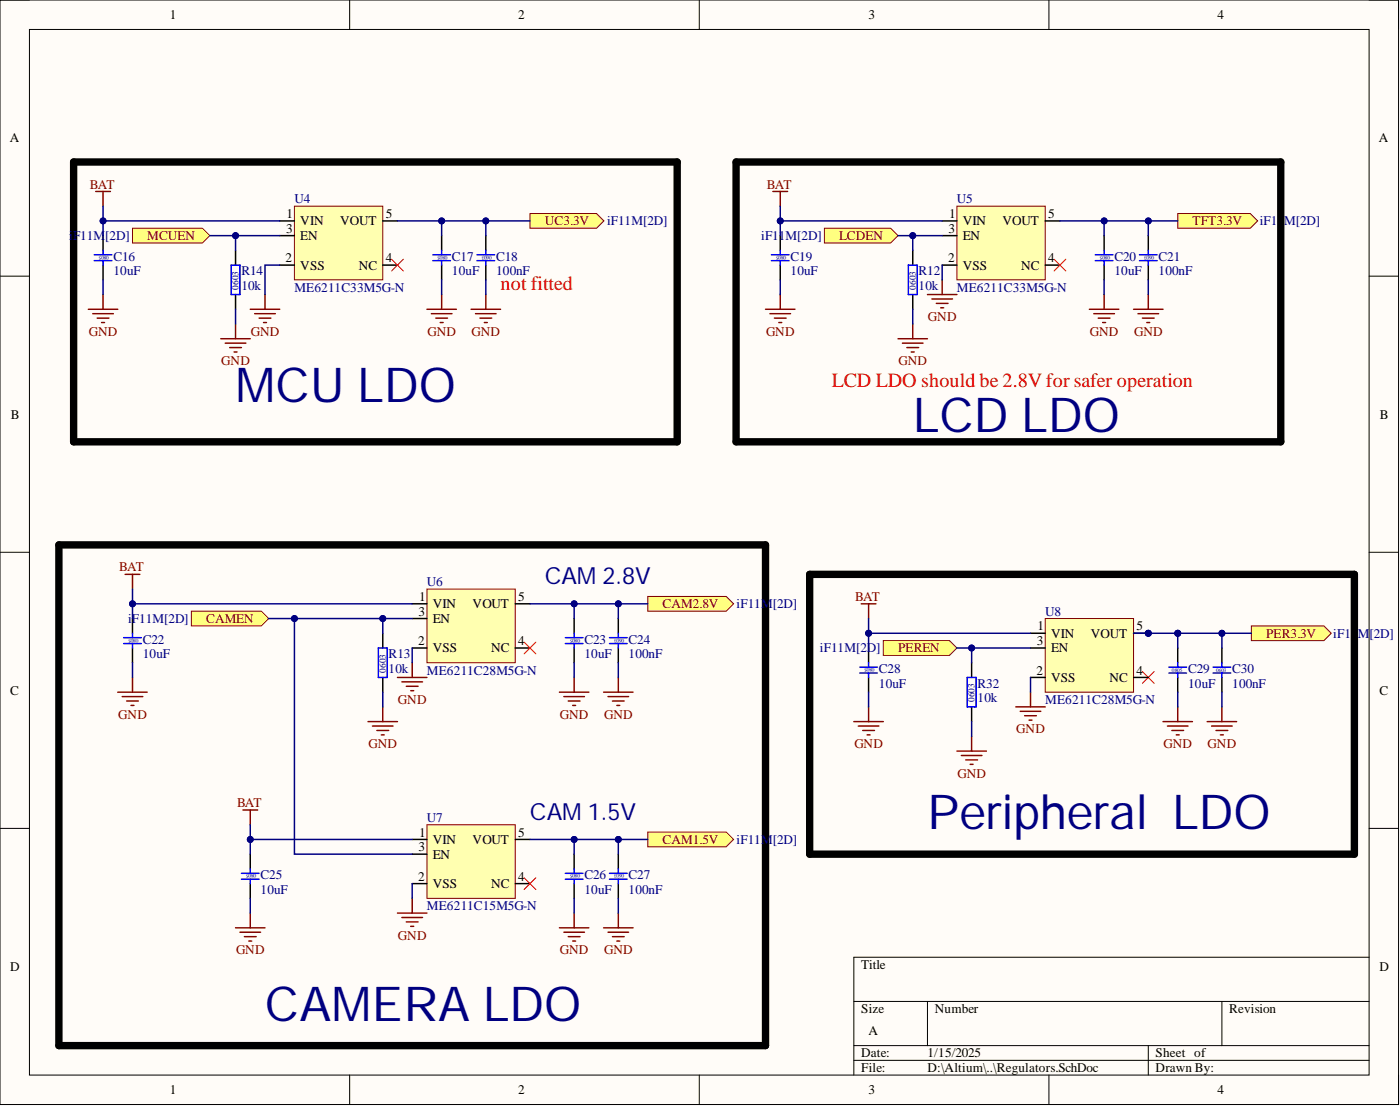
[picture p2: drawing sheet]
<svg xmlns="http://www.w3.org/2000/svg" width="241mm" height="190mm" viewBox="0 0 241 190" stroke-linecap="round" stroke-linejoin="round" font-family="sans-serif">
<defs><g id="words">
<g font-size="8.3" fill="#000080">
<text x="40.6" y="69.3">MCU LDO</text>
<text x="157.3" y="74.3">LCD LDO</text>
<text x="159.9" y="142.8">Peripheral LDO</text>
<text x="45.7" y="175.8">CAMERA LDO</text>
</g>
<g font-size="4.1" fill="#000080">
<text x="93.9" y="100.6">CAM 2.8V</text>
<text x="91.3" y="141.2">CAM 1.5V</text>
</g>
<g font-size="3.5" fill="#f00">
<text x="86.3" y="50">not fitted</text>
<text x="143.4" y="66.7">LCD LDO should be 2.8V for safer operation</text>
</g>
<g font-size="2.3">
<text x="29.3" y="3.3">1</text>
<text x="89.3" y="3.3">2</text>
<text x="149.7" y="3.3">3</text>
<text x="209.8" y="3.3">4</text>
<text x="1.7" y="24.5">A</text>
<text x="237.7" y="24.5">A</text>
<text x="49.3" y="40.1">3</text>
<text x="49.4" y="37.5">1</text>
<text x="51.8" y="38.8">VIN</text>
<text x="51.8" y="41.3">EN</text>
<text x="58.6" y="38.8">VOUT</text>
<text x="66.5" y="37.5">5</text>
<text x="163.5" y="40.1">3</text>
<text x="163.6" y="37.5">1</text>
<text x="165.9" y="38.8">VIN</text>
<text x="165.9" y="41.3">EN</text>
<text x="172.8" y="38.8">VOUT</text>
<text x="180.7" y="37.5">5</text>
<text x="49.2" y="45.2">2</text>
<text x="51.8" y="46.4">VSS</text>
<text x="61.8" y="46.4">NC</text>
<text x="66.5" y="45.2">4</text>
<text x="163.4" y="45.2">2</text>
<text x="165.9" y="46.4">VSS</text>
<text x="176" y="46.4">NC</text>
<text x="180.7" y="45.2">4</text>
<text x="1.9" y="72.1">B</text>
<text x="237.8" y="72.1">B</text>
<text x="72.1" y="106">3</text>
<text x="72.2" y="103.5">1</text>
<text x="74.6" y="104.8">VIN</text>
<text x="74.6" y="107.3">EN</text>
<text x="81.4" y="104.8">VOUT</text>
<text x="89.3" y="103.5">5</text>
<text x="72.1" y="111.1">2</text>
<text x="74.6" y="112.4">VSS</text>
<text x="84.7" y="112.4">NC</text>
<text x="89.3" y="111.1">4</text>
<text x="178.7" y="111.1">3</text>
<text x="178.8" y="108.6">1</text>
<text x="181.2" y="109.8">VIN</text>
<text x="181.2" y="112.4">EN</text>
<text x="188" y="109.8">VOUT</text>
<text x="195.9" y="108.6">5</text>
<text x="1.8" y="119.6">C</text>
<text x="178.6" y="116.2">2</text>
<text x="181.2" y="117.4">VSS</text>
<text x="191.2" y="117.4">NC</text>
<text x="195.9" y="116.2">4</text>
<text x="237.8" y="119.6">C</text>
<text x="72.1" y="146.6">3</text>
<text x="72.2" y="144.1">1</text>
<text x="74.6" y="145.3">VIN</text>
<text x="74.6" y="147.9">EN</text>
<text x="81.4" y="145.3">VOUT</text>
<text x="89.3" y="144.1">5</text>
<text x="72.1" y="151.7">2</text>
<text x="74.6" y="153">VSS</text>
<text x="84.7" y="153">NC</text>
<text x="89.3" y="151.7">4</text>
<text x="1.8" y="167.2">D</text>
<text x="148.4" y="166.9">Title</text>
<text x="237.8" y="167.2">D</text>
<text x="148.4" y="174.5">Size</text>
<text x="149.7" y="178.3">A</text>
<text x="161.1" y="174.5">Number</text>
<text x="211.9" y="174.5">Revision</text>
<text x="148.4" y="182.1">Date:</text>
<text x="148.4" y="184.7">File:</text>
<text x="159.9" y="182.1">1/15/2025</text>
<text x="159.9" y="184.7">D:\Altium\..\Regulators.SchDoc</text>
<text x="199.2" y="182.1">Sheet of</text>
<text x="199.2" y="184.7">Drawn By:</text>
<text x="29.3" y="188.5">1</text>
<text x="89.3" y="188.5">2</text>
<text x="149.7" y="188.5">3</text>
<text x="209.8" y="188.5">4</text>
</g>
<g font-size="2.3" fill="#800000">
<text x="15.5" y="32.5">BAT</text>
<text x="132.2" y="32.5">BAT</text>
<text x="25.4" y="41.3">MCUEN</text>
<text x="93.9" y="38.8">UC3.3V</text>
<text x="144.6" y="41.3">LCDEN</text>
<text x="205.5" y="38.8">TFT3.3V</text>
<text x="15.3" y="57.8">GND</text>
<text x="43.2" y="57.8">GND</text>
<text x="73.7" y="57.8">GND</text>
<text x="81.3" y="57.8">GND</text>
<text x="132" y="57.8">GND</text>
<text x="159.9" y="55.3">GND</text>
<text x="187.9" y="57.8">GND</text>
<text x="195.5" y="57.8">GND</text>
<text x="38.1" y="62.9">GND</text>
<text x="154.9" y="62.9">GND</text>
<text x="20.6" y="98.4">BAT</text>
<text x="35.5" y="107.3">CAMEN</text>
<text x="114.2" y="104.8">CAM2.8V</text>
<text x="147.4" y="103.5">BAT</text>
<text x="154.8" y="112.4">PEREN</text>
<text x="218.2" y="109.8">PER3.3V</text>
<text x="20.4" y="123.8">GND</text>
<text x="68.6" y="121.3">GND</text>
<text x="96.5" y="123.8">GND</text>
<text x="104.1" y="123.8">GND</text>
<text x="63.5" y="128.9">GND</text>
<text x="147.3" y="128.9">GND</text>
<text x="175.2" y="126.3">GND</text>
<text x="200.5" y="128.9">GND</text>
<text x="208.1" y="128.9">GND</text>
<text x="165" y="133.9">GND</text>
<text x="40.9" y="139">BAT</text>
<text x="114.2" y="145.3">CAM1.5V</text>
<text x="68.6" y="161.8">GND</text>
<text x="40.7" y="164.4">GND</text>
<text x="96.5" y="164.4">GND</text>
<text x="104.1" y="164.4">GND</text>
</g>
<g font-size="2.3" fill="#000080">
<text x="50.7" y="35">U4</text>
<text x="164.9" y="35">U5</text>
<text x="11.9" y="41.3">iF11M[2D]</text>
<text x="104.6" y="38.8">iF11M[2D]</text>
<text x="131.2" y="41.3">iF11M[2D]</text>
<text x="217.1" y="38.8">iF11</text>
<text x="221.3" y="38.8">M[2D]</text>
<text x="19.5" y="44.9">C16</text>
<text x="19.5" y="47.4">10uF</text>
<text x="41.6" y="47.4">R14</text>
<text x="77.9" y="44.9">C17</text>
<text x="77.9" y="47.4">10uF</text>
<text x="85.5" y="44.9">C18</text>
<text x="85.5" y="47.4">100nF</text>
<text x="136.3" y="44.9">C19</text>
<text x="136.3" y="47.4">10uF</text>
<text x="158.3" y="47.4">R12</text>
<text x="192.1" y="44.9">C20</text>
<text x="192.1" y="47.4">10uF</text>
<text x="199.7" y="44.9">C21</text>
<text x="199.7" y="47.4">100nF</text>
<text x="41.6" y="50">10k</text>
<text x="50.7" y="50.2">ME6211C33M5G-N</text>
<text x="158.3" y="50">10k</text>
<text x="164.9" y="50.2">ME6211C33M5G-N</text>
<text x="73.6" y="101">U6</text>
<text x="22.1" y="107.3">iF11M[2D]</text>
<text x="127" y="104.8">iF11M[2D]</text>
<text x="180.2" y="106">U8</text>
<text x="24.6" y="110.9">C22</text>
<text x="24.6" y="113.4">10uF</text>
<text x="67" y="113.4">R13</text>
<text x="100.7" y="110.9">C23</text>
<text x="100.7" y="113.4">10uF</text>
<text x="108.3" y="110.9">C24</text>
<text x="108.3" y="113.4">100nF</text>
<text x="141.3" y="112.4">iF11M[2D]</text>
<text x="229.8" y="109.8">iF11</text>
<text x="234" y="109.8">M[2D]</text>
<text x="67" y="115.9">10k</text>
<text x="73.6" y="116.2">ME6211C28M5G-N</text>
<text x="151.5" y="115.9">C28</text>
<text x="151.5" y="118.5">10uF</text>
<text x="168.5" y="118.5">R32</text>
<text x="204.8" y="115.9">C29</text>
<text x="204.8" y="118.5">10uF</text>
<text x="212.4" y="115.9">C30</text>
<text x="212.4" y="118.5">100nF</text>
<text x="168.5" y="121">10k</text>
<text x="180.2" y="121.3">ME6211C28M5G-N</text>
<text x="73.6" y="141.5">U7</text>
<text x="127" y="145.3">iF11M[2D]</text>
<text x="44.9" y="151.4">C25</text>
<text x="44.9" y="154">10uF</text>
<text x="100.7" y="151.4">C26</text>
<text x="100.7" y="154">10uF</text>
<text x="108.3" y="151.4">C27</text>
<text x="108.3" y="154">100nF</text>
<text x="73.6" y="156.8">ME6211C15M5G-N</text>
</g>
<g font-size="1.6" fill="#000080">
<text x="41.1" y="49.9" transform="rotate(-90 41.1 49.9)">0603</text>
<text x="157.8" y="49.9" transform="rotate(-90 157.8 49.9)">0603</text>
<text x="66.5" y="115.8" transform="rotate(-90 66.5 115.8)">0603</text>
<text x="168" y="120.9" transform="rotate(-90 168 120.9)">0603</text>
</g>
<g font-size=".9" fill="#000080">
<text x="18.8" y="44.1" transform="rotate(-180 18.8 44.1)">0805</text>
<text x="77.1" y="44.1" transform="rotate(-180 77.1 44.1)">0805</text>
<text x="84.7" y="44.1" transform="rotate(-180 84.7 44.1)">0603</text>
<text x="135.5" y="44.1" transform="rotate(-180 135.5 44.1)">0805</text>
<text x="191.3" y="44.1" transform="rotate(-180 191.3 44.1)">0805</text>
<text x="198.9" y="44.1" transform="rotate(-180 198.9 44.1)">0603</text>
<text x="23.9" y="110" transform="rotate(-180 23.9 110)">0805</text>
<text x="100" y="110" transform="rotate(-180 100 110)">0805</text>
<text x="107.6" y="110" transform="rotate(-180 107.6 110)">0603</text>
<text x="150.7" y="115.1" transform="rotate(-180 150.7 115.1)">0805</text>
<text x="202" y="115.8">0805</text>
<text x="209.6" y="115.8">0603</text>
<text x="44.2" y="150.6" transform="rotate(-180 44.2 150.6)">0805</text>
<text x="100" y="150.6" transform="rotate(-180 100 150.6)">0805</text>
<text x="107.6" y="150.6" transform="rotate(-180 107.6 150.6)">0603</text>
</g>
</g></defs>
<path d="M0 0h241.1v190.2h-241.1z" fill-rule="evenodd" fill="#fffcf8"/>
<path d="M0 0h241.1v190.2h-241.1z" fill="none" stroke="#000" stroke-width=".17"/>
<path d="M5.1 5.1h230.9v180.1h-230.9z" fill-rule="evenodd" fill="#fffcf8"/>
<g fill="none" stroke="#000" stroke-width=".17">
<path d="M0 0h5.1M5.1 5.1h230.9v180.1h-230.9zM60.3 0v5.1M120.5 0v5.1M180.8 0v5.1M236 0h5.1v5.1M0 47.6h5.1M236 47.6h5.1M0 95.1h5.1M236 95.1h5.1M0 142.7h5.1M236 142.7h5.1"/>
<path d="M147.2 172.5h88.8M159.9 172.5v7.6M210.6 172.5v7.6M236 164.9h-88.8v20.3M60.3 185.2v5M120.5 185.2v5M147.2 180.1h88.8M147.2 182.6h88.8M180.8 185.2v5M197.9 180.1v5.1M241.1 185.2v5"/>
</g>
<path d="M50.7 35.5h15.3v12.7h-15.3z" fill-rule="evenodd" fill="#ffffb0"/>
<path d="M50.7 35.5h15.3v12.7h-15.3z" fill="none" stroke="#800000" stroke-width=".17"/>
<path d="M48.2 38.1h2.5M66 38.1h2.5M17.8 40.6v2.5M17.8 45.7v2.5M48.2 45.7h2.5M48.2 40.6h2.5M66 45.7h2.5M76.1 40.6v2.5M76.1 45.7v2.5M83.7 40.6v2.5M83.7 45.7v2.5" fill="none" stroke="#000" stroke-width=".25"/>
<g fill="none" stroke="#800000" stroke-width=".25">
<path d="M15.2 53.3h5.1M16 54h3.5M16.7 54.8h2.1M17.5 55.6h.5M17.8 50.7v2.6M43.1 53.3h5.1M43.9 54h3.5M44.7 54.8h2M45.4 55.6h.5M45.7 50.7v2.6M73.6 53.3h5.1M74.3 54h3.6"/>
<path d="M75.1 54.8h2M75.9 55.6h.5M76.1 50.7v2.6M81.2 53.3h5.1M82 54h3.5M82.7 54.8h2M83.5 55.6h.5M83.7 50.7v2.6"/>
</g>
<path d="M67.5 44.6l2 2.1M69.5 44.6l-2 2.1" fill="none" stroke="#f00" stroke-width=".17"/>
<path d="M16.2 44.9h3.1M16.2 43.9h3.1M17.8 43.1v.8M17.8 44.9v.8M74.6 44.9h3M74.6 43.9h3M76.1 43.1v.8M76.1 44.9v.8M82.2 44.9h3.1M82.2 43.9h3.1M83.7 43.1v.8M83.7 44.9v.8" fill="none" stroke="#00f" stroke-width=".25"/>
<path d="M91.3 36.8h11.5l1.3 1.3-1.3 1.2h-11.5z" fill-rule="evenodd" fill="#ffff80"/>
<path d="M91.3 36.8h11.5l1.3 1.3-1.3 1.2h-11.5z" fill="none" stroke="#800000" stroke-width=".17"/>
<path d="M12.7 27.9h104v48.2h-104z" fill="none" stroke="#000" stroke-width="1.3"/>
<g fill="none" stroke="#800000" stroke-width=".25">
<path d="M177.6 119.2v2.6M147.2 124.3h5M147.9 125.1h3.6M148.7 125.8h2M149.5 126.6h.5M149.7 121.8v2.5M175.1 121.8h5.1M175.8 122.5h3.6M176.6 123.3h2M177.4 124h.5M200.5 124.3h5M201.2 125.1h3.6"/>
<path d="M202 125.8h2M202.7 126.6h.5M203 121.8v2.5M208.1 124.3h5M208.8 125.1h3.6M209.6 125.8h2M210.3 126.6h.6M210.6 121.8v2.5"/>
</g>
<path d="M196.9 115.7l2 2M198.9 115.7l-2 2" fill="none" stroke="#f00" stroke-width=".17"/>
<path d="M149.7 111.6v2.5M149.7 116.7v2.5" fill="none" stroke="#000" stroke-width=".25"/>
<path d="M148.2 115.9h3M148.2 114.9h3M149.7 114.1v.8M149.7 115.9v.8" fill="none" stroke="#00f" stroke-width=".25"/>
<path d="M215.7 107.8h12.5l1.3 1.3-1.3 1.2h-12.5z" fill-rule="evenodd" fill="#ffff80"/>
<path d="M215.7 107.8h12.5l1.3 1.3-1.3 1.2h-12.5z" fill="none" stroke="#800000" stroke-width=".17"/>
<path d="M139.6 98.9h93.8v48.2h-93.8z" fill="none" stroke="#000" stroke-width="1.3"/>
<path d="M164.9 35.5h15.3v12.7h-15.3z" fill-rule="evenodd" fill="#ffffb0"/>
<path d="M164.9 35.5h15.3v12.7h-15.3z" fill="none" stroke="#800000" stroke-width=".17"/>
<path d="M162.4 38.1h2.5M180.2 38.1h2.5M134.5 40.6v2.5M134.5 45.7v2.5M162.4 45.7h2.5M162.4 40.6h2.5M180.2 45.7h2.5M190.3 40.6v2.5M190.3 45.7v2.5M197.9 40.6v2.5M197.9 45.7v2.5" fill="none" stroke="#000" stroke-width=".25"/>
<g fill="none" stroke="#800000" stroke-width=".25">
<path d="M131.9 53.3h5.1M132.7 54h3.6M133.5 54.8h2M134.2 55.6h.5M134.5 50.7v2.6M159.9 50.7h5M160.6 51.5h3.6M161.4 52.3h2M162.1 53h.5M162.4 48.2v2.5M187.8 53.3h5M188.5 54h3.6"/>
<path d="M189.3 54.8h2M190 55.6h.6M190.3 50.7v2.6M195.4 53.3h5.1M196.1 54h3.6M196.9 54.8h2M197.7 55.6h.5M197.9 50.7v2.6"/>
</g>
<path d="M181.7 44.6l2 2.1M183.7 44.6l-2 2.1" fill="none" stroke="#f00" stroke-width=".17"/>
<path d="M133 44.9h3M133 43.9h3M134.5 43.1v.8M134.5 44.9v.8M188.8 44.9h3M188.8 43.9h3M190.3 43.1v.8M190.3 44.9v.8M196.4 44.9h3M196.4 43.9h3M197.9 43.1v.8M197.9 44.9v.8" fill="none" stroke="#00f" stroke-width=".25"/>
<path d="M203 36.8h12.5l1.3 1.3-1.3 1.2h-12.5z" fill-rule="evenodd" fill="#ffff80"/>
<path d="M203 36.8h12.5l1.3 1.3-1.3 1.2h-12.5z" fill="none" stroke="#800000" stroke-width=".17"/>
<path d="M126.9 27.9h93.9v48.2h-93.9z" fill="none" stroke="#000" stroke-width="1.3"/>
<path d="M157.3 43.1v2.6M157.3 50.7v2.6" fill="none" stroke="#000" stroke-width=".25"/>
<path d="M156.6 45.7h1.5v5h-1.5z" fill="none" stroke="#00f" stroke-width=".25"/>
<path d="M154.8 58.3h5.1M155.5 59.1h3.6M156.3 59.9h2M157.3 55.8v2.5M157.1 60.6h.5" fill="none" stroke="#800000" stroke-width=".25"/>
<path d="M142.1 39.3h11.4l1.3 1.3-1.3 1.3h-11.4z" fill-rule="evenodd" fill="#ffff80"/>
<path d="M142.1 39.3h11.4l1.3 1.3-1.3 1.3h-11.4z" fill="none" stroke="#800000" stroke-width=".17"/>
<path d="M73.6 101.5h15.2v12.6h-15.2z" fill-rule="evenodd" fill="#ffffb0"/>
<path d="M73.6 101.5h15.2v12.6h-15.2z" fill="none" stroke="#800000" stroke-width=".17"/>
<g fill="none" stroke="#000" stroke-width=".25">
<path d="M22.8 106.5v2.6M22.8 111.6v2.5M66 109.1v2.5M66 116.7v2.5M71 104h2.6M71 111.6h2.6M71 106.5h2.6M88.8 104h2.5M88.8 111.6h2.5M99 106.5v2.6M99 111.6v2.5M106.6 106.5v2.6"/>
<path d="M106.6 111.6v2.5"/>
</g>
<g fill="none" stroke="#800000" stroke-width=".25">
<path d="M20.3 119.2h5.1M21.1 120h3.5M22.8 116.7v2.5M68.5 116.7h5.1M69.3 117.4h3.5M70 118.2h2.1M70.8 119h.5M71 114.1v2.6M96.4 119.2h5.1M97.2 120h3.5M99 116.7v2.5M104 119.2h5.1"/>
<path d="M104.8 120h3.5M106.6 116.7v2.5M21.8 120.7h2.1M22.6 121.5h.5M63.4 124.3h5.1M64.2 125.1h3.5M65 125.8h2M65.7 126.6h.5M66 121.8v2.5M97.9 120.7h2.1M98.7 121.5h.5M105.6 120.7h2"/>
<path d="M106.3 121.5h.5"/>
</g>
<path d="M90.3 110.6l2.1 2M92.4 110.6l-2.1 2" fill="none" stroke="#f00" stroke-width=".17"/>
<g fill="none" stroke="#00f" stroke-width=".25">
<path d="M21.3 110.9h3.1M21.3 109.8h3.1M22.8 109.1v.7M22.8 110.9v.7M65.2 111.6h1.5v5.1h-1.5zM97.4 110.9h3.1M97.4 109.8h3.1M99 109.1v.7M99 110.9v.7M105 110.9h3.1M105 109.8h3.1M106.6 109.1v.7"/>
<path d="M106.6 110.9v.7"/>
</g>
<path d="M10.1 93.9h121.8v86.2h-121.8z" fill="none" stroke="#000" stroke-width="1.3"/>
<path d="M33 105.3h12l1.3 1.2-1.3 1.3h-12z" fill-rule="evenodd" fill="#ffff80"/>
<path d="M33 105.3h12l1.3 1.2-1.3 1.3h-12z" fill="none" stroke="#800000" stroke-width=".17"/>
<path d="M73.6 142.1h15.2v12.6h-15.2z" fill-rule="evenodd" fill="#ffffb0"/>
<path d="M73.6 142.1h15.2v12.6h-15.2z" fill="none" stroke="#800000" stroke-width=".17"/>
<path d="M43.1 147.1v2.6M43.1 152.2v2.5M71 144.6h2.6M71 152.2h2.6M71 147.1h2.6M88.8 144.6h2.5M88.8 152.2h2.5M99 147.1v2.6M99 152.2v2.5M106.6 147.1v2.6M106.6 152.2v2.5" fill="none" stroke="#000" stroke-width=".25"/>
<g fill="none" stroke="#800000" stroke-width=".25">
<path d="M40.6 159.8h5.1M43.1 157.3v2.5M68.5 157.3h5.1M69.3 158h3.5M70 158.8h2.1M70.8 159.6h.5M71 154.7v2.6M96.4 159.8h5.1M99 157.3v2.5M104 159.8h5.1M106.6 157.3v2.5M41.4 160.6h3.5"/>
<path d="M42.1 161.3h2.1M42.9 162.1h.5M97.2 160.6h3.5M97.9 161.3h2.1M98.7 162.1h.5M104.8 160.6h3.5M105.6 161.3h2M106.3 162.1h.5"/>
</g>
<path d="M90.3 151.2l2.1 2M92.4 151.2l-2.1 2" fill="none" stroke="#f00" stroke-width=".17"/>
<path d="M41.6 151.4h3.1M41.6 150.4h3.1M43.1 149.7v.7M43.1 151.4v.8M97.4 151.4h3.1M97.4 150.4h3.1M99 149.7v.7M99 151.4v.8M105 151.4h3.1M105 150.4h3.1M106.6 149.7v.7M106.6 151.4v.8" fill="none" stroke="#00f" stroke-width=".25"/>
<path d="M111.6 102.7h13.6l1.2 1.3-1.2 1.3h-13.6z" fill-rule="evenodd" fill="#ffff80"/>
<path d="M111.6 102.7h13.6l1.2 1.3-1.2 1.3h-13.6z" fill="none" stroke="#800000" stroke-width=".17"/>
<path d="M111.6 143.3h13.6l1.2 1.3-1.2 1.3h-13.6z" fill-rule="evenodd" fill="#ffff80"/>
<path d="M111.6 143.3h13.6l1.2 1.3-1.2 1.3h-13.6z" fill="none" stroke="#800000" stroke-width=".17"/>
<path d="M203 111.6v2.5M203 116.7v2.5M210.6 111.6v2.5M210.6 116.7v2.5" fill="none" stroke="#000" stroke-width=".25"/>
<path d="M201.5 114.9h3M201.5 115.9h3M203 114.1v.8M203 115.9v.8M209.1 114.9h3M209.1 115.9h3M210.6 114.1v.8M210.6 115.9v.8" fill="none" stroke="#00f" stroke-width=".25"/>
<path d="M152.2 110.3h11.5l1.2 1.3-1.2 1.3h-11.5z" fill-rule="evenodd" fill="#ffff80"/>
<path d="M152.2 110.3h11.5l1.2 1.3-1.2 1.3h-11.5z" fill="none" stroke="#800000" stroke-width=".17"/>
<path d="M167.5 114.1v2.6M167.5 121.8v2.5" fill="none" stroke="#000" stroke-width=".25"/>
<path d="M166.7 116.7h1.5v5.1h-1.5z" fill="none" stroke="#00f" stroke-width=".25"/>
<path d="M164.9 129.4h5.1M165.7 130.1h3.5M166.5 130.9h2M167.2 131.7h.5M167.5 126.8v2.6" fill="none" stroke="#800000" stroke-width=".25"/>
<circle cx="197.9" cy="109.1" r=".51" fill="#000080"/>
<circle cx="197.9" cy="109.1" r=".51" fill="none" stroke="#000080" stroke-width=".17"/>
<path d="M180.2 106.5h15.2v12.7h-15.2z" fill-rule="evenodd" fill="#ffffb0"/>
<path d="M180.2 106.5h15.2v12.7h-15.2z" fill="none" stroke="#800000" stroke-width=".17"/>
<path d="M177.6 109.1h2.6M177.6 116.7h2.6M177.6 111.6h2.6M195.4 109.1h2.5M195.4 116.7h2.5" fill="none" stroke="#000" stroke-width=".25"/>
<circle cx="197.9" cy="109.1" r=".51" fill="#000080"/>
<circle cx="197.9" cy="109.1" r=".51" fill="none" stroke="#000080" stroke-width=".17"/>
<path d="M16.5 33h2.5M17.8 33v2.5M133.2 33h2.5M134.5 33v2.5M21.6 98.9h2.5M22.8 98.9v2.6M148.4 104h2.6M149.7 104v2.5M41.9 139.5h2.5M43.1 139.5v2.6" fill="none" stroke="#800000" stroke-width=".25"/>
<path d="M22.8 39.3h12.1l1.3 1.3-1.3 1.3h-12.1z" fill-rule="evenodd" fill="#ffff80"/>
<path d="M22.8 39.3h12.1l1.3 1.3-1.3 1.3h-12.1z" fill="none" stroke="#800000" stroke-width=".17"/>
<path d="M40.6 43.1v2.6M40.6 50.7v2.6" fill="none" stroke="#000" stroke-width=".25"/>
<path d="M39.8 45.7h1.6v5h-1.6z" fill="none" stroke="#00f" stroke-width=".25"/>
<path d="M38.1 58.3h5M38.8 59.1h3.6M39.6 59.9h2M40.6 55.8v2.5M40.3 60.6h.6" fill="none" stroke="#800000" stroke-width=".25"/>
<path d="M76.1 38.1v2.5M48.2 45.7h-2.5v5" fill="none" stroke="#000080" stroke-width=".25"/>
<circle cx="76.1" cy="38.1" r=".51" fill="#000080"/>
<circle cx="76.1" cy="38.1" r=".51" fill="none" stroke="#000080" stroke-width=".17"/>
<path d="M83.7 38.1v2.5" fill="none" stroke="#000080" stroke-width=".25"/>
<circle cx="83.7" cy="38.1" r=".51" fill="#000080"/>
<circle cx="83.7" cy="38.1" r=".51" fill="none" stroke="#000080" stroke-width=".17"/>
<path d="M17.8 48.2v2.5M76.1 48.2v2.5M83.7 48.2v2.5M177.6 116.7v2.5M203 109.1v2.5" fill="none" stroke="#000080" stroke-width=".25"/>
<circle cx="203" cy="109.1" r=".51" fill="#000080"/>
<circle cx="203" cy="109.1" r=".51" fill="none" stroke="#000080" stroke-width=".17"/>
<path d="M210.6 109.1v2.5" fill="none" stroke="#000080" stroke-width=".25"/>
<circle cx="210.6" cy="109.1" r=".51" fill="#000080"/>
<circle cx="210.6" cy="109.1" r=".51" fill="none" stroke="#000080" stroke-width=".17"/>
<path d="M134.5 38.1v2.5M162.4 45.7v2.5M149.7 119.2v2.6M203 119.2v2.6M210.6 119.2v2.6" fill="none" stroke="#000080" stroke-width=".25"/>
<circle cx="134.5" cy="38.1" r=".51" fill="#000080"/>
<circle cx="134.5" cy="38.1" r=".51" fill="none" stroke="#000080" stroke-width=".17"/>
<path d="M190.3 38.1v2.5" fill="none" stroke="#000080" stroke-width=".25"/>
<circle cx="190.3" cy="38.1" r=".51" fill="#000080"/>
<circle cx="190.3" cy="38.1" r=".51" fill="none" stroke="#000080" stroke-width=".17"/>
<path d="M197.9 38.1v2.5" fill="none" stroke="#000080" stroke-width=".25"/>
<circle cx="197.9" cy="38.1" r=".51" fill="#000080"/>
<circle cx="197.9" cy="38.1" r=".51" fill="none" stroke="#000080" stroke-width=".17"/>
<path d="M134.5 35.5v2.6h27.9M134.5 48.2v2.5M190.3 48.2v2.5M197.9 48.2v2.5" fill="none" stroke="#000080" stroke-width=".25"/>
<circle cx="134.5" cy="38.1" r=".51" fill="#000080"/>
<circle cx="134.5" cy="38.1" r=".51" fill="none" stroke="#000080" stroke-width=".17"/>
<path d="M182.7 38.1h20.3" fill="none" stroke="#000080" stroke-width=".25"/>
<circle cx="190.3" cy="38.1" r=".51" fill="#000080"/>
<circle cx="190.3" cy="38.1" r=".51" fill="none" stroke="#000080" stroke-width=".17"/>
<circle cx="197.9" cy="38.1" r=".51" fill="#000080"/>
<circle cx="197.9" cy="38.1" r=".51" fill="none" stroke="#000080" stroke-width=".17"/>
<path d="M154.8 40.6h7.6M157.3 53.3v2.5" fill="none" stroke="#000080" stroke-width=".25"/>
<circle cx="157.3" cy="40.6" r=".51" fill="#000080"/>
<circle cx="157.3" cy="40.6" r=".51" fill="none" stroke="#000080" stroke-width=".17"/>
<path d="M157.3 40.6v2.5" fill="none" stroke="#000080" stroke-width=".25"/>
<circle cx="157.3" cy="40.6" r=".51" fill="#000080"/>
<circle cx="157.3" cy="40.6" r=".51" fill="none" stroke="#000080" stroke-width=".17"/>
<path d="M71 111.6v2.5M99 104v2.5" fill="none" stroke="#000080" stroke-width=".25"/>
<circle cx="99" cy="104" r=".51" fill="#000080"/>
<circle cx="99" cy="104" r=".51" fill="none" stroke="#000080" stroke-width=".17"/>
<path d="M106.6 104v2.5" fill="none" stroke="#000080" stroke-width=".25"/>
<circle cx="106.6" cy="104" r=".51" fill="#000080"/>
<circle cx="106.6" cy="104" r=".51" fill="none" stroke="#000080" stroke-width=".17"/>
<path d="M22.8 114.1v2.6M66 106.5v2.6M66 119.2v2.6M99 114.1v2.6M106.6 114.1v2.6" fill="none" stroke="#000080" stroke-width=".25"/>
<circle cx="66" cy="106.5" r=".51" fill="#000080"/>
<circle cx="66" cy="106.5" r=".51" fill="none" stroke="#000080" stroke-width=".17"/>
<path d="M43.1 144.6v2.5M71 152.2v2.5" fill="none" stroke="#000080" stroke-width=".25"/>
<circle cx="43.1" cy="144.6" r=".51" fill="#000080"/>
<circle cx="43.1" cy="144.6" r=".51" fill="none" stroke="#000080" stroke-width=".17"/>
<path d="M99 144.6v2.5" fill="none" stroke="#000080" stroke-width=".25"/>
<circle cx="99" cy="144.6" r=".51" fill="#000080"/>
<circle cx="99" cy="144.6" r=".51" fill="none" stroke="#000080" stroke-width=".17"/>
<path d="M106.6 144.6v2.5" fill="none" stroke="#000080" stroke-width=".25"/>
<circle cx="106.6" cy="144.6" r=".51" fill="#000080"/>
<circle cx="106.6" cy="144.6" r=".51" fill="none" stroke="#000080" stroke-width=".17"/>
<path d="M43.1 142.1v2.5h27.9M43.1 154.7v2.6M99 154.7v2.6M106.6 154.7v2.6" fill="none" stroke="#000080" stroke-width=".25"/>
<circle cx="43.1" cy="144.6" r=".51" fill="#000080"/>
<circle cx="43.1" cy="144.6" r=".51" fill="none" stroke="#000080" stroke-width=".17"/>
<path d="M22.8 101.5v2.5" fill="none" stroke="#000080" stroke-width=".25"/>
<circle cx="22.8" cy="104" r=".51" fill="#000080"/>
<circle cx="22.8" cy="104" r=".51" fill="none" stroke="#000080" stroke-width=".17"/>
<path d="M71 104h-48.2v2.5" fill="none" stroke="#000080" stroke-width=".25"/>
<circle cx="22.8" cy="104" r=".51" fill="#000080"/>
<circle cx="22.8" cy="104" r=".51" fill="none" stroke="#000080" stroke-width=".17"/>
<path d="M50.7 106.5v40.6h20.3" fill="none" stroke="#000080" stroke-width=".25"/>
<circle cx="50.7" cy="106.5" r=".51" fill="#000080"/>
<circle cx="50.7" cy="106.5" r=".51" fill="none" stroke="#000080" stroke-width=".17"/>
<path d="M68.5 38.1h22.8" fill="none" stroke="#000080" stroke-width=".25"/>
<circle cx="76.1" cy="38.1" r=".51" fill="#000080"/>
<circle cx="76.1" cy="38.1" r=".51" fill="none" stroke="#000080" stroke-width=".17"/>
<circle cx="83.7" cy="38.1" r=".51" fill="#000080"/>
<circle cx="83.7" cy="38.1" r=".51" fill="none" stroke="#000080" stroke-width=".17"/>
<path d="M149.7 106.5v2.6h27.9M167.5 124.3v2.5" fill="none" stroke="#000080" stroke-width=".25"/>
<circle cx="149.7" cy="109.1" r=".51" fill="#000080"/>
<circle cx="149.7" cy="109.1" r=".51" fill="none" stroke="#000080" stroke-width=".17"/>
<path d="M167.5 111.6v2.5" fill="none" stroke="#000080" stroke-width=".25"/>
<circle cx="167.5" cy="111.6" r=".51" fill="#000080"/>
<circle cx="167.5" cy="111.6" r=".51" fill="none" stroke="#000080" stroke-width=".17"/>
<path d="M149.7 109.1v2.5" fill="none" stroke="#000080" stroke-width=".25"/>
<circle cx="149.7" cy="109.1" r=".51" fill="#000080"/>
<circle cx="149.7" cy="109.1" r=".51" fill="none" stroke="#000080" stroke-width=".17"/>
<path d="M164.9 111.6h12.7" fill="none" stroke="#000080" stroke-width=".25"/>
<circle cx="167.5" cy="111.6" r=".51" fill="#000080"/>
<circle cx="167.5" cy="111.6" r=".51" fill="none" stroke="#000080" stroke-width=".17"/>
<path d="M91.3 144.6h20.3" fill="none" stroke="#000080" stroke-width=".25"/>
<circle cx="99" cy="144.6" r=".51" fill="#000080"/>
<circle cx="99" cy="144.6" r=".51" fill="none" stroke="#000080" stroke-width=".17"/>
<circle cx="106.6" cy="144.6" r=".51" fill="#000080"/>
<circle cx="106.6" cy="144.6" r=".51" fill="none" stroke="#000080" stroke-width=".17"/>
<path d="M91.3 104h20.3" fill="none" stroke="#000080" stroke-width=".25"/>
<circle cx="99" cy="104" r=".51" fill="#000080"/>
<circle cx="99" cy="104" r=".51" fill="none" stroke="#000080" stroke-width=".17"/>
<circle cx="106.6" cy="104" r=".51" fill="#000080"/>
<circle cx="106.6" cy="104" r=".51" fill="none" stroke="#000080" stroke-width=".17"/>
<path d="M195.4 109.1h7.6" fill="none" stroke="#000080" stroke-width=".25"/>
<circle cx="197.9" cy="109.1" r=".51" fill="#000080"/>
<circle cx="197.9" cy="109.1" r=".51" fill="none" stroke="#000080" stroke-width=".17"/>
<circle cx="203" cy="109.1" r=".51" fill="#000080"/>
<circle cx="203" cy="109.1" r=".51" fill="none" stroke="#000080" stroke-width=".17"/>
<path d="M203 109.1h12.7" fill="none" stroke="#000080" stroke-width=".25"/>
<circle cx="203" cy="109.1" r=".51" fill="#000080"/>
<circle cx="203" cy="109.1" r=".51" fill="none" stroke="#000080" stroke-width=".17"/>
<circle cx="210.6" cy="109.1" r=".51" fill="#000080"/>
<circle cx="210.6" cy="109.1" r=".51" fill="none" stroke="#000080" stroke-width=".17"/>
<path d="M46.3 106.5h24.7" fill="none" stroke="#000080" stroke-width=".25"/>
<circle cx="50.7" cy="106.5" r=".51" fill="#000080"/>
<circle cx="50.7" cy="106.5" r=".51" fill="none" stroke="#000080" stroke-width=".17"/>
<circle cx="66" cy="106.5" r=".51" fill="#000080"/>
<circle cx="66" cy="106.5" r=".51" fill="none" stroke="#000080" stroke-width=".17"/>
<path d="M36.2 40.6h12" fill="none" stroke="#000080" stroke-width=".25"/>
<circle cx="40.6" cy="40.6" r=".51" fill="#000080"/>
<circle cx="40.6" cy="40.6" r=".51" fill="none" stroke="#000080" stroke-width=".17"/>
<path d="M17.8 35.5v2.6h30.4M40.6 53.3v2.5" fill="none" stroke="#000080" stroke-width=".25"/>
<circle cx="17.8" cy="38.1" r=".51" fill="#000080"/>
<circle cx="17.8" cy="38.1" r=".51" fill="none" stroke="#000080" stroke-width=".17"/>
<path d="M17.8 38.1v2.5" fill="none" stroke="#000080" stroke-width=".25"/>
<circle cx="17.8" cy="38.1" r=".51" fill="#000080"/>
<circle cx="17.8" cy="38.1" r=".51" fill="none" stroke="#000080" stroke-width=".17"/>
<path d="M40.6 40.6v2.5" fill="none" stroke="#000080" stroke-width=".25"/>
<circle cx="40.6" cy="40.6" r=".51" fill="#000080"/>
<circle cx="40.6" cy="40.6" r=".51" fill="none" stroke="#000080" stroke-width=".17"/>
<use href="#words"/>
</svg>
